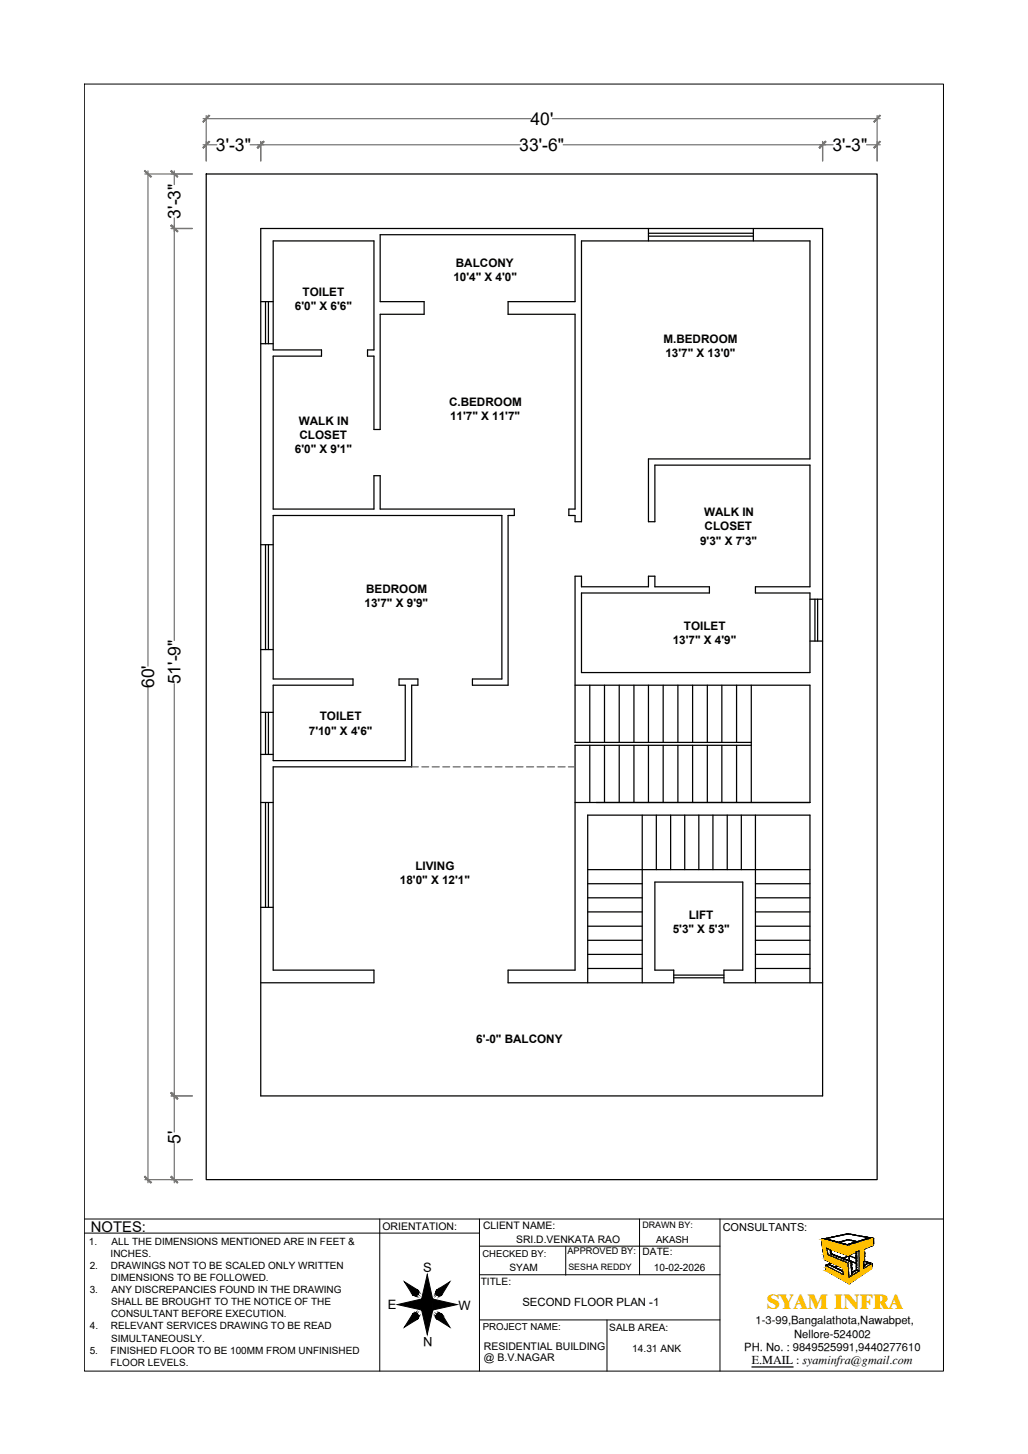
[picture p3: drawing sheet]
<svg xmlns="http://www.w3.org/2000/svg" width="210mm" height="297mm" viewBox="0 0 210 297" stroke-linecap="round" stroke-linejoin="round" font-family="sans-serif">
<defs><g id="words">
<text font-size="4.4" fill="#ffbf00" x="156.5" y="267.4">SYAM INFRA</text>
<g font-size="3.6">
<text x="108.3" y="25.5">40'</text>
<text x="44.1" y="30.8">3'-3&quot;</text>
<text x="106" y="30.8">33'-6&quot;</text>
<text x="170" y="30.8">3'-3&quot;</text>
<text x="36.9" y="44.6" transform="rotate(-90 36.9 44.6)">3'-3&quot;</text>
<text x="31.5" y="140.6" transform="rotate(-90 31.5 140.6)">60'</text>
<text x="36.9" y="139.8" transform="rotate(-90 36.9 139.8)">51'-9&quot;</text>
<text x="36.9" y="233.8" transform="rotate(-90 36.9 233.8)">5'</text>
</g>
<text font-size="3" x="18.6" y="251.7">NOTES:</text>
<g font-size="2.6">
<text x="86.4" y="259.9">S</text>
<text x="79.2" y="267.5">E</text>
<text x="93.6" y="267.7">W</text>
<text x="88.3" y="273.1" transform="rotate(-180 88.3 273.1)">N</text>
</g>
<text font-size="2.5" x="153.5" y="278.7">E.MAIL : syaminfra@gmail.com</text>
<g font-size="2.4">
<text x="92.6" y="57.4">10'4&quot; X 4'0&quot;</text>
<text x="93.1" y="54.6">BALCONY</text>
<text x="60.2" y="63.3">6'0&quot; X 6'6&quot;</text>
<text x="61.8" y="60.4">TOILET</text>
<text x="135.5" y="70">M.BEDROOM</text>
<text x="135.9" y="72.9">13'7&quot; X 13'0&quot;</text>
<text x="91.7" y="83">C.BEDROOM</text>
<text x="61" y="86.8">WALK IN</text>
<text x="61.2" y="89.7">CLOSET</text>
<text x="91.9" y="85.8">11'7&quot; X 11'7&quot;</text>
<text x="60.2" y="92.5">6'0&quot; X 9'1&quot;</text>
<text x="143.7" y="105.5">WALK IN</text>
<text x="142.9" y="111.2">9'3&quot; X 7'3&quot;</text>
<text x="143.9" y="108.4">CLOSET</text>
<text x="74.5" y="124.1">13'7&quot; X 9'9&quot;</text>
<text x="74.7" y="121.2">BEDROOM</text>
<text x="137.4" y="131.5">13'7&quot; X 4'9&quot;</text>
<text x="139.6" y="128.6">TOILET</text>
<text x="65.3" y="147.2">TOILET</text>
<text x="63.1" y="150.1">7'10&quot; X 4'6&quot;</text>
<text x="84.8" y="177.7">LIVING</text>
<text x="81.6" y="180.6">18'0&quot; X 12'1&quot;</text>
<text x="137.4" y="190.6">5'3&quot; X 5'3&quot;</text>
<text x="140.6" y="187.7">LIFT</text>
<text x="97.2" y="213.1">6'-0&quot; BALCONY</text>
</g>
<g font-size="2.3">
<text x="106.7" y="266.8">SECOND FLOOR PLAN -1</text>
<text x="154.3" y="270.5">1-3-99,Bangalathota,Nawabpet,</text>
<text x="162.2" y="273.3">Nellore-524002</text>
<text x="152" y="276">PH. No. : 9849525991,9440277610</text>
</g>
<text font-size="2.2" x="147.6" y="251.6">CONSULTANTS:</text>
<g font-size="2.1">
<text x="78.1" y="251.2">ORIENTATION:</text>
<text x="98.6" y="251">CLIENT NAME:</text>
<text x="105.4" y="253.9">SRI.D.VENKATA RAO</text>
<text x="131.2" y="256.5">DATE:</text>
<text x="98.2" y="262.5">TITLE:</text>
<text x="104" y="259.7">SYAM</text>
<text x="133.5" y="259.6">10-02-2026</text>
<text x="98.8" y="275.8">RESIDENTIAL BUILDING</text>
<text x="124.4" y="271.9">SALB AREA:</text>
<text x="98.8" y="278.1">@ B.V.NAGAR</text>
<text x="129.1" y="276.1">14.31 ANK</text>
</g>
<g font-size="2">
<text x="18.1" y="254.4">1.</text>
<text x="22.6" y="256.8">INCHES.</text>
<text x="22.8" y="254.4">ALL THE DIMENSIONS MENTIONED ARE IN FEET &amp;</text>
<text x="134" y="254">AKASH</text>
<text x="18.3" y="259.3">2.</text>
<text x="22.6" y="259.3">DRAWINGS NOT TO BE SCALED ONLY WRITTEN</text>
<text x="22.6" y="261.8">DIMENSIONS TO BE FOLLOWED.</text>
<text x="18.3" y="264.2">3.</text>
<text x="22.7" y="266.7">SHALL BE BROUGHT TO THE NOTICE OF THE</text>
<text x="22.7" y="269.1">CONSULTANT BEFORE EXECUTION.</text>
<text x="22.8" y="264.2">ANY DISCREPANCIES FOUND IN THE DRAWING</text>
<text x="18.4" y="271.6">4.</text>
<text x="22.6" y="271.6">RELEVANT SERVICES DRAWING TO BE READ</text>
<text x="22.7" y="274.1">SIMULTANEOUSLY.</text>
<text x="98.6" y="271.7">PROJECT NAME:</text>
<text x="18.3" y="276.5">5.</text>
<text x="22.6" y="276.5">FINISHED FLOOR TO BE 100MM FROM UNFINISHED</text>
<text x="22.6" y="279">FLOOR LEVELS.</text>
</g>
<g font-size="1.9">
<text x="98.5" y="256.7">CHECKED BY:</text>
<text x="115.9" y="256.2">APPROVED BY:</text>
</g>
<g font-size="1.8">
<text x="131.2" y="250.9">DRAWN BY:</text>
<text x="116.1" y="259.4">SESHA REDDY</text>
</g>
</g></defs>
<!-- layer: 0 -->
<g fill="none" stroke="#000" stroke-width=".25">
<path d="M42.1 35.5h137v205.5h-137zM53.2 46.7h114.8v177.2h-114.8zM132.4 46.7v2.5M132.4 48.2h21.4M132.4 47.7h21.4M153.8 46.7v2.5M53.2 61.6h2.6M53.2 70.2h2.6M54.2 61.6v8.6M54.8 61.6v8.6M53.2 111.3h2.6M54.2 111.3v21.4"/>
<path d="M54.8 111.3v21.4M53.2 132.7h2.6M117.4 140h48v23.9h-48M120.4 140v11.7M123.4 140v11.7M126.4 140v11.7M129.4 140v11.7M132.4 140v11.7M135.4 140v11.7M138.4 140v11.7M141.4 140v11.7M144.4 140v11.7"/>
<path d="M147.4 140v11.7M150.4 140v11.7M153.4 140v23.9M165.4 122.4h2.6M165.4 131h2.6M166.4 122.4v8.6M166.9 122.4v8.6M53.2 154.1h2.6M53.2 145.5h2.6M54.2 145.5v8.6M54.8 145.5v8.6M120.4 152.3v11.6"/>
<path d="M123.4 152.3v11.6M126.4 152.3v11.6M129.4 152.3v11.6M132.4 152.3v11.6M135.4 152.3v11.6M138.4 152.3v11.6M141.4 152.3v11.6M144.4 152.3v11.6M147.4 152.3v11.6M150.4 152.3v11.6M153.4 151.7h-36v-34h1.3v2.2h13.7v-2.2h1.3v2.2h11.2v1.2h-26.2v16.3h46.7v-16.3h-11.2v-1.2h11.2v-24.9h-31.7v11.6h-1.3v-12.8h33v-44.6h-46.7v57.4h-1.3v-1.3h-1.3v-1.3h1.3v-39.8h-13.7v-2.6h13.7v-13.7h-39.8v13.7h9v2.6h-9v23.5h-1.2v-14.9h-1.4v-1.3h1.4v-22.3h-20.6v22.3h9.8v1.3h-9.8v31.2h20.6v-6.8h1.2v6.8h27.4v1.3h-1.3v34.7h-7.2v-1.3h6v-33.4h-46.7v33.4h16.3v1.3h-16.3v15.4h26.9v-15.4h-1.2v-1.3h3.8v1.3h-1.2v16.7h-28.3v41.5h20.6v2.6h-23.2M153.4 152.3h-36v45.9h-13.7v2.6h33.9v-2.6h-3.9v-18h18v18h-3.9v2.6h20.2"/>
<path d="M53.2 163.9h2.6M54.2 163.9v21.5M54.8 163.9v21.5M120 177.7h45.4M131.1 166.5v34.3M134 166.5v11.2M136.9 166.5v11.2M139.8 166.5v11.2M142.7 166.5v11.2M145.6 166.5v11.2M148.5 166.5v11.2M151.4 166.5v11.2"/>
<path d="M154.2 166.5v34.3M53.2 185.4h2.6M120 180.5h11.1M120 183.4h11.1M120 186.3h11.1M120 189.2h11.1M120 192.1h11.1M120 195h11.1M120 197.9h11.1M137.6 199.2h10.2M137.6 199.8h10.2M154.2 180.5h11.2"/>
<path d="M154.2 183.4h11.2M154.2 186.3h11.2M154.2 189.2h11.2M154.2 192.1h11.2M154.2 195h11.2M154.2 197.9h11.2M120 200.8v-34.3h45.4v34.3M167.8 253.3h.1M167.8 253.4h.1M167.8 253.2v.1M167.8 253.2h.1M167.8 253.5h.1"/>
<path d="M167.8 253.6h.1M167.8 253.6v.1M167.8 253.1h.1M167.8 253.7h.1M167.8 253.8h.1M167.8 253.8v.1M167.8 253.9h.1M167.8 253.7v.1M167.9 253.8v.1M167.9 254h.1M167.9 254.1h.1M167.9 254.2h.1"/>
<path d="M167.9 254.3h.1M167.9 254v.1M167.9 254.5h.1M167.9 254.4h.1M167.9 254.4v.1M168 254.7h.1M168 254.2h.1M168 254.6h.1M168 254.8h.1M168 254.4h.1M168 254.5h.1M168 254.6v.1"/>
<path d="M168 254.9h.1M168 255.1h.1M168 255h.1M168 254.9v.1M168 255.2h.1M168 255.4h.1M168 255.1v.1M168.1 255v.1M168.1 255.1h.1M168.1 255.4v.1M168.1 255.2h.1M168.1 255.2v.1"/>
<path d="M168.1 255.3h.1M168.1 255.5h.1M168.1 255.6v.1M168.1 255.3v.1M168.1 255.7h.1M168.1 255.5v.1M168.1 255.7v.1M168.1 255.6h.1M168.1 255.9h.1M168.1 255.8h.1M168.2 255.7h.1M168.2 255.6h.1"/>
<path d="M168.2 255.7v.1M168.2 255.8h.1M168.2 255.9h.1M168.2 256.1h.1M168.2 256h.1M168.2 255.8v.1M168.2 255.9v.1M168.6 258.6h.1M168.6 258.8h.1M168.6 258.7h.1M168.6 258.9h.1M168.6 259h.1"/>
<path d="M168.6 259.2h.1M168.7 258.7v.1M168.7 259h.1M168.7 259.2h.1M168.7 259.1h.1M168.7 258.8v.1M168.7 259.1v.1M168.7 259.4h.1M168.7 259v.1M168.7 259.3h.1M168.7 259.3v.1M168.7 259.6h.1"/>
<path d="M168.7 259.5h.1M168.7 259.5v.1M168.8 259.5h.1M168.8 255h.1M168.8 255.2h.1M168.8 255v.1M168.8 255.1h.1M168.9 255.1v.1M168.9 254.9h-.1M168.9 255h.1M168.9 255.2v.2M168.9 255.2h.1"/>
<path d="M168.9 255.2v.1M168.9 254.9h.1M168.9 255.6h.1M168.9 255.5h.1M168.9 255.4v.1M168.9 255.7h.1M168.9 255.7v.1M168.9 255.6v.1M168.9 255.9h.1M168.9 255.8h.1M168.9 255.8l.1 .1M169 255.7h.1"/>
<path d="M169 256.1v.1M169 255.9v.1M169 256h.1M169 256.2v.1M169 256.3h.1M169 256.3v.1M169 256.1h.1M169 256v.1M169 254.9l.1 .1M169 256.2h.1M169 256.4h.1M169.1 256.4h.1"/>
<path d="M169.1 256.3v.1M169.1 255h.1M169.1 256.4l.1 .1M169.2 255v.1M169.2 255h.1M169.2 256.4l.1 .1M169.2 255.1h.1M169.2 256.4h.1M169.3 256.5h.1M169.3 255.1h.1M169.4 255.1h.1M169.4 256.5h.1"/>
<path d="M169.4 256.6h.1M169.4 255.2h.1M169.5 255.1h.1M169.5 256.5l.1 .1M169.5 255.4h.1M169.5 255.4v.1M169.6 255.4h.1M169.6 255.1h.1M169.6 255.4v.1M169.6 255.6h.1M169.6 255.5h.1M169.6 255.2h.1"/>
<path d="M169.6 256.6h.1M169.6 255.7h.1M169.6 255.8v.1M169.6 255.6v.1M169.6 255.7v.1M169.6 256.7h.1M169.6 255.8h.1M169.6 255.9v.1M169.7 256.6h.1M169.7 255.9v.1M169.7 255.8v.1M169.7 255.2h.1"/>
<path d="M169.7 256.7h.1M169.7 255.3l.5 .1M169.8 256.6h.1M169.8 256.7h.1M169.9 256.7h.1M170 256.8h.1M170.1 256.8h.1M170.2 255.4h.2M170.3 256.9h.1M170.4 255.4l.1 .1M170.4 257h.1M170.5 255.5h.1"/>
<path d="M170.5 257h.1M170.5 255.6h.1M170.6 257h.1M170.6 255.5h.1M170.6 257.1h.1M170.7 257h.1M170.7 255.6h.1M170.7 257.1h.1M170.8 257.1h.1M170.8 255.6h.1M170.9 257.1h.1M170.9 257.1l.1 .1"/>
<path d="M170.9 255.6l.2 .1M171 257.2h.1M171.1 257.2h.1M171.1 255.7h.1M171.1 257.2l.2 .1M171.1 255.8h.1M171.2 257.3h.1M171.2 255.7h.1M171.2 255.8h.1M171.3 255.7v.1M171.3 257.3h.1M171.4 257.4h.1"/>
<path d="M171.4 257.3h.1M171.4 255.8h.1M171.4 257.3v.1M171.5 257.4h.1M171.5 257.3h.1M171.5 255.8h.1M171.5 255.9h.1M171.6 257.5h.1M171.6 257.4h.1M171.6 255.9h.1M171.6 255.9l.2 .1M171.7 257.4h.1"/>
<path d="M171.7 257.5h.1M171.8 256h.1M171.8 257.5h.1M171.8 255.9l.1 .1M171.9 256h.1M171.9 257.6h.1M171.9 257.5h.1M172 257.6h.1M172 256h.1M172 256h-.1M172 256.1h.2M172.1 257.6h.1"/>
<path d="M172.2 257.6v.1M172.2 257.7h.1M172.2 256.1h.1M172.2 257.6h.1M172.2 256.1l.2 .1M172.3 257.7h.1M172.3 256.1h.1M172.3 257.8h.1M172.4 257.7h.1M172.4 256.1h.1M172.4 256.2h.1M172.4 257.7l.1 .1"/>
<path d="M172.5 257.8h.1M172.5 256.2h.1M172.6 256.2v.1M172.6 257.8h.1M172.7 257.8h.1M172.7 257.9h.1M172.7 256.3h.2M172.8 257.9h.1M172.8 258h.1M172.9 256.3h.1M172.9 254.9h.1M172.9 257.9l.1 .1"/>
<path d="M173 254.8v.1M173 254.9h.1M173 254.8h.1M173 255.3h.1M173 255.5h.1M173 255h.1M173 256.4h.1M173 255.4v.1M173 255.1h.1M173 255.2h.1M173 255.7h.1M173 255.8h.1"/>
<path d="M173 255.9h.1M173 256.1h.1M173 256.2h.1M173 256.3h.1M173 255.6v.1M173 258h.1M173 256h.1M173 256v.1M173.1 258h.1M173.1 256.3h.1M173.1 256h.1M173.1 256.4h.1"/>
<path d="M173.1 255.9h.1M173.1 255.8h.1M173.2 258.1h.1M173.2 258.1v.1M173.2 256.3l-.1 .1M173.2 258.9v.1M173.2 258.4v.2M173.2 258.2v.3M173.2 256.4h.1M173.2 258.6v.1M173.2 259.3v.1M173.2 258.7v.2"/>
<path d="M173.2 258.6h.1M173.2 256.3h.1M173.2 259.1v.1M173.2 259.5v.1M173.2 259.7v.1M173.2 259v.1M173.2 259.6v.1M173.2 259.4v.1M173.3 259.2l-.1 .1M173.3 256.3h-.1M173.3 259.9v.2M173.3 259.8v.1"/>
<path d="M173.3 256.3h.1M173.4 256.3h-.1M173.4 256.3h.1M173.5 256.2l-.1 .1M173.5 256.2h.1M173.6 256.2h-.1M173.8 256.1h-.1M173.8 256.1l-.1 .1M173.8 256.1h.1M173.9 256.1h-.1M173.9 256.1h.1M174 256h-.1"/>
<path d="M174 256h.1M174.1 256h.1M174.2 256h.1M174.4 255.8h.1M174.5 255.9h-.3M174.5 255.8h-.1M174.5 255.8h.1M174.6 255.8h-.1M174.6 255.8h.1M174.6 255.7h.1M174.7 255.8h-.1M174.7 255.8h.1"/>
<path d="M174.8 255.7l-.1 .1M174.8 255.9v.1M174.8 256.1h.1M174.8 256v.1M174.8 256.7h.1M174.8 256.4h.1M174.8 256.5v.1M174.8 256h.1M174.8 255.9h.1M174.8 255.7h.1M174.8 256.4v.1M174.8 256.6v.1"/>
<path d="M174.9 255.7h.1M174.9 256.4v.1M174.9 256.7h.1M174.9 256.6v.1M175 255.6h-.1M175 255.6h.1M175.1 259.9l-.3 .1M175.1 255.6h-.1M175.1 259.9l-.1 .1M175.1 255.6h.1M175.1 259.9h.1M175.1 255.5v.1"/>
<path d="M175.2 255.6h.1M175.2 259.9h-.1M175.2 259.8h.1M175.3 259.8h-.1M175.3 259.8h.1M175.3 259.7h.1M175.4 259.7l-.1 .1M175.4 255.5l-.2 .1M175.4 259.8h-.1M175.4 259.7h.1M175.4 259.7v.1M175.4 255.5h.1"/>
<path d="M175.4 256.1l.1 3.5M175.4 255.5v.3M175.5 255.8v.3M175.5 259.7h-.1M175.5 259.6v.1M175.5 259.6h.1M176.3 256.6h.1M176.3 259.1h.1M176.3 257.3h.1M176.4 259.1h.1M176.4 257.2v.1M176.4 256h.1"/>
<path d="M176.4 257.3h.1M176.4 256.6h.1M176.4 256.2h.1M176.4 256.1h.1M176.4 256.7h.1M176.4 257h.1M176.4 257.2h.1M176.4 255.8v.1M176.4 256.5h.1M176.4 256.1v.1M176.4 255.9v.1M176.4 256.8v-.1v.2"/>
<path d="M176.4 256.3v.2M176.4 256.3h.1M176.4 256.5v.1M176.4 255.3v.1M176.4 255.4v.1M176.4 256.8v.1M176.4 255.9h.1M176.4 256.9h.1M176.4 255.5h.1M176.4 255.8h.1M176.4 255.4h.1M176.5 255.3h.1"/>
<path d="M153.5 279.3h8.5M173.3 261h.1M173.3 260.3h.1M173.3 260.4v.1M173.3 260.4h.1M173.3 260.1v.1M173.3 260.5v.1M173.3 260.5h.1M173.3 260.6v.1M173.3 260.9h.1M173.3 261.1h.1M173.3 261.4h.1"/>
<path d="M173.3 261.3h.1M173.3 261.6h.1M173.3 260.7h.1M173.3 260.8h.1M173.3 260.7v.1M173.3 261.5h.1M173.3 260.3v.1M173.3 260.8v.1M173.3 261.7h.1M173.3 261.9h.1M173.3 262h.1M173.4 261.5h.1"/>
<path d="M173.4 261.9h.1M173.4 262h.1M173.4 262.1h.1M173.4 261.4v.1M173.4 260.9h.1M173.5 260.9h-.1M173.6 260.8l-.1 .1M173.6 260.9h-.1M173.6 260.8h.1M173.7 260.8h-.1M173.7 260.7h.1M173.7 260.8h.1"/>
<path d="M173.8 260.7h.1M173.9 260.7h-.1M173.9 260.6h-.1M173.9 260.6h.1M173.9 260.6v.1M174 260.6h.1M174 260.5v.1M174.1 260.6h-.1M174.1 260.5l-.1 .1M174.1 260.5h.1M174.2 260.5h.1M174.3 260.4h-.1"/>
<path d="M174.3 260.4h.1M174.4 260.3h-.1M174.4 260.3h.1M174.5 260.3h.1M174.5 260.2v.1M174.6 260.2h-.1M174.6 260.3h.1M174.6 260.2h.1M174.7 260.2h-.1M174.8 260.1h-.1M174.8 260.1h.1M174.8 260v.1"/>
</g>
<g fill="none" stroke="#767676" stroke-width=".25">
<path d="M29.6 35.5h9.7M30.2 34.9v101.2M35.6 34.9v2.8M41.5 29.6h2.8M41.5 24.2h66.9M42.1 23.6v9.3M51.1 29.6h55.1M53.2 28.9v4M112.8 24.2h66.9M115 29.6h55.1M168 28.9v4M176.9 29.6h2.8"/>
<path d="M179.1 23.6v9.3M35 46.7h4.3M35.6 44.5v86.3M35.6 139.7v91.6M30.2 140.4v101.2M35 223.9h4.3M35.6 233.6v8M29.6 241h9.7"/>
</g>
<g fill="#767676" stroke="#767676" stroke-width=".2">
<path d="M42.7 28.9l-1.2 1.4 1.3-1.3zM42.7 28.9l-1.2 1.4-.1-.2z"/>
<path d="M52.5 30.1l.1 .2 1.2-1.4zM53.8 28.9l.1 .1-1.3 1.3z"/>
<path d="M53.8 28.9l-1.2 1.4 1.3-1.3zM53.8 28.9l-1.2 1.4-.1-.2z"/>
<path d="M167.2 30.1l.2 .2 1.1-1.4zM168.5 28.9l.1 .1-1.2 1.3z"/>
<path d="M168.5 28.9l-1.1 1.4 1.2-1.3zM168.5 28.9l-1.1 1.4-.2-.2z"/>
<path d="M178.4 30.1l.1 .2 1.1-1.4zM179.6 28.9l.2 .1-1.3 1.3z"/>
<path d="M42.7 23.5l-1.2 1.5 1.3-1.3zM42.7 23.5l-1.2 1.5-.1-.2z"/>
<path d="M179.6 23.5l-1.2 1.3 .1 .2zM179.6 23.5l.2 .2-1.3 1.3z"/>
<path d="M34.9 35l1.3 1.2 .1-.1zM34.9 35l.1-.2 1.3 1.3z"/>
<path d="M34.9 46.1l1.4 1.1-1.3-1.2zM34.9 46.1l1.4 1.1-.1 .2z"/>
<path d="M34.9 46.1l1.3 1.3 .1-.2zM34.9 46.1l.1-.1 1.3 1.2z"/>
<path d="M34.9 223.3l1.4 1.1-1.3-1.2zM34.9 223.3l1.4 1.1-.1 .2z"/>
<path d="M34.9 223.3l1.3 1.3 .1-.2zM34.9 223.3l.1-.1 1.3 1.2z"/>
<path d="M35 240.3l-.1 .1 1.4 1.2zM34.9 240.4l1.4 1.2-.1 .1z"/>
<path d="M29.5 35l1.3 1.2 .1-.1zM29.5 35l.1-.2 1.3 1.3z"/>
<path d="M29.6 240.3l-.1 .1 1.4 1.2zM29.5 240.4l1.4 1.2-.1 .1z"/>
</g>
<!-- layer: Electrical -->
<path d="M17.2 251.9h80.7M17.2 249h175.4M77.5 249v31.1M97.9 249v31.1M115.5 254.7v5.8M130.6 254.6v5.8M147 249v31.1M97.9 260.4h49.1M97.9 269.6h49.1" fill="none" stroke="#000" stroke-width=".2"/>
<!-- layer: 0 -->
<g fill="none" stroke="#000" stroke-width=".2">
<path d="M17.2 17.2h175.4v262.9h-175.4zM97.9 254.6h49.1M130.6 249v5.6M167.8 253.3v.3M167.8 253.3h.1M167.8 253.2h.1M167.8 253.3v.1M167.8 253.6v.1M167.9 253.2v.1M167.9 253.7v.1M167.9 253.8h.1M167.9 253.2h.1"/>
<path d="M167.9 253.3h.1M167.9 253.9h.1M167.9 253.9v.1M167.9 253.7h.1M167.9 253.1h.1M167.9 254l.1 .4M167.9 254h.1M168 253.2h-.1M168 253.1h-.1M168 254.6v.1M168 253.3h.1M168 254.5h.1"/>
<path d="M168 253.2l-.1 .1M168 254.3v.1M168 253.1h.1M168 254.8v.1M168 253.2h.1M168 254.8h.1M168 254.7v.1M168 254.9h.1M168.1 255h.1M168.1 254.9h.1M168.1 253.2h-.1M168.1 253.1h.1"/>
<path d="M168.1 253.3h.1M168.1 255.1v.2M168.1 255v.1M168.1 255.4v.1M168.1 255.1h.1M168.1 255.3v.1M168.1 255.5v.1M168.1 255.4h.1M168.1 255.6h.1M168.2 255.7h.1M168.2 255.5h.1M168.2 255.4v.1"/>
<path d="M168.2 255.6h.1M168.2 253.1h.1M168.2 256.2h.1M168.2 256.1h.1M168.2 255.5v.1M168.2 255.8v.2M168.2 253.1h-.1M168.2 255.6v.2M168.2 253.4h.1M168.2 253.3h.1M168.2 256.4h.1M168.2 256.3h.1"/>
<path d="M168.2 256.2l.1 .1M168.2 256.1v.1M168.2 256l.1 .1M168.3 253.1h-.1M168.3 256.3h.1M168.3 256.3v.1M168.3 256.2h.1M168.3 256.5v.1M168.3 256.4h.1M168.3 256.7h.1M168.3 256.5h.1M168.3 256.4v.1"/>
<path d="M168.3 256.1v.1M168.3 253.1h.1M168.3 253v.1M168.3 253.4h.1M168.3 256.8h.1M168.3 256.6h.1M168.3 256.9h.1M168.3 256.7v.1M168.3 256.9l.1 .2M168.3 256.9v.1M168.3 257h.1M168.3 257.1l.1 .1"/>
<path d="M168.3 257.1h.1M168.4 257h.1M168.4 253.1h-.1M168.4 256.8h.1M168.4 256.6v.1M168.4 256.7h.1M168.4 256.7v.1M168.4 256.9h.1M168.4 253.4h.1M168.4 256.9v.1M168.4 257.2h.1M168.4 257.1h.1"/>
<path d="M168.4 257.3h.1M168.4 253.1h.1M168.4 256.8v.1M168.4 257.1v.1M168.4 257.4h.1M168.5 253.4h.1M168.5 257.3h.1M168.5 253.1h.1M168.5 257.4h.1M168.5 253.5h.1M168.6 253.1h.1M168.6 257.4h.1"/>
<path d="M168.6 258.6h.1M168.6 258.6l.6-.3 2.9 1.4 .1 .7zM168.6 253h-.1M168.6 253.5h.1M168.6 257.3h.1M168.6 258.5h.1M168.6 253h.1M168.6 253.1v.1M168.6 258.6v.1M168.6 258.7h.1M168.7 258.7h.1M168.7 258.5h-.1"/>
<path d="M168.7 257.4h.1M168.7 258.6h.1M168.7 258.5h.1M168.7 258.7v.1M168.7 258.8h.1M168.7 253.1h.1M168.7 259h.1M168.7 253.2h.1M168.7 258.9h.1M168.7 257.5l.4 .1M168.7 258.4h.1M168.7 257.4l.1 .1"/>
<path d="M168.7 258.8v.1M168.7 259v.2M168.8 253.1h.1M168.7 253h.1M168.7 258.9v.1M168.7 253h-.1M168.7 259.3h.1M168.7 253.5h.1M168.7 259.2l.1 .1M168.8 253h-.1M168.8 258.4h-.1M168.8 257.5h.1"/>
<path d="M168.8 259.6v.1M168.8 259.4v.1M168.8 258.6v.1M168.8 253.2h.1M168.8 259.5v.1M168.8 253.5h.1M168.8 253h.1M168.8 259.7l.5 .2M168.8 255l.7 .3 .2 .9 4.1 1.6 .1 2.3 .9-.6 .6 .2-2.1 1.2-.2-2.9-4.1-1.6zM168.8 253.1v.1M168.8 258.5h.1M168.8 258.7h.1"/>
<path d="M168.8 252.9h.1M168.8 258.4h.1M168.8 258.4v.1M168.9 258.4h.1M168.9 258.3h.1M168.9 258.5h.1M168.9 253.2h.1M168.9 258.4h-.1M168.9 257.6h.1M168.9 257.5h.1M168.9 258.7h.1M168.9 253.5h.1"/>
<path d="M168.9 253.6h.1M168.9 252.9v.1M168.9 257.5l.1 .1M168.9 257.6l.2 .1M169 253.2h-.1M169 253.2h.1M169 258.3h-.1M169 258.4h-.1M169 258.7h.1M169 257.5h.1M169 258.7v.1M169 258.4h.1"/>
<path d="M169 258.3h.1M169 258.8h.1M169 258.3v.1M169 253.6h.2M169 257.5v.1M169 257.6h.1M169 252.9l-.2 .1M169.1 258.3h-.1M169.1 253.2h.1M169.1 253.3h.1M169.1 253h-.2M169.1 258.3h.1"/>
<path d="M169.1 257.6h.1M169.1 258.7l.1 .1M169.1 252.9h.2M169.1 257.7h.1M169.1 252.9h.1M169.1 253.2l.1 .1M169.1 253.6h.1M169.1 257.6l.3 .1M169.1 258.9l.5 .1M169.2 253.3h.1M169.2 258.3h-.1M169.2 258.3h.1"/>
<path d="M169.2 257.6v.1M169.2 253.6h.1M169.2 260h.1M169.2 252.9h-.1M169.3 253.3h.1M169.3 258.3v.1M169.3 258.3h.1M169.3 258.2h-.1M169.3 259.9h.1M169.3 253.7h.1M169.3 257.7h.1M169.3 253.2h-.1"/>
<path d="M169.3 258.3l.1 .1M169.3 260h.1M169.3 258.2v.1M169.3 258.4h.1M169.3 257.7l.1 .1M169.4 257.8h.1M169.4 252.8l-.2 .1M169.4 258.2h-.1M169.4 253.3h.1M169.4 257.7h.1M169.4 252.8h-.1M169.4 255.1h.1"/>
<path d="M169.4 255.2h.1M169.4 253.4h.1M169.4 258.4l.2 .1M169.4 253.7h.1M169.4 258.4h.1M169.4 260h.1M169.4 258.2h.1M169.4 252.9h-.1M169.4 252.8h.1M169.5 257.8h.1M169.5 255.2h.1M169.5 252.8l-.1 .1"/>
<path d="M169.5 253.4h.1M169.5 253.3h.1M169.5 252.8h.1M169.5 257.9h.1M169.5 255.3h.1M169.5 257.8v.1M169.5 253.3v.1M169.5 258.4l.1 .1M169.5 253.7l.2 .1M169.6 257.9h.1M169.6 257.8h.1M169.6 255.2h.1"/>
<path d="M169.6 252.9h-.1M169.6 253.4h.1M169.6 259l.1 .1M169.6 255.3h.1M169.6 259h.1M169.6 255.2l.1 .1M169.6 258.1l-.2 .1M169.6 256.1h.1M169.6 258.5h.1M169.6 259.1h.2M169.6 258.4l.1 .1M169.7 257.9h.1"/>
<path d="M169.7 253.4h.1M169.7 255.2h.1M169.7 258.5l.1 .1M169.7 256.1h.1M169.7 257.9v.1M169.7 258.5h.1M169.7 256.1v.1M169.7 256.2h.1M169.7 252.8h-.1M169.7 255.3h.1M169.7 253.8h.1M169.7 252.8h.1"/>
<path d="M169.7 258.1h.1M169.7 258l-.6 .3M169.7 259.2h.1M169.7 258h.1M169.7 257.9l.2 .1M169.8 256.2h.1M169.8 258.5v.1M169.8 252.8h-.1M169.8 253.4h.1M169.8 253.5h.1M169.8 252.7h-.1M169.8 258h-.1"/>
<path d="M169.8 255.2h.1M169.8 255.3h.1M169.8 252.8h.1M169.8 258h.1M169.8 259.2h.1M169.8 253.8h.1M169.8 259.1h.1M169.8 258.6h.1M169.8 253.4v.1M169.9 258h.1M169.8 252.7h.1M169.9 255.3h.1"/>
<path d="M169.9 252.7h.1M169.9 258.6h.1M169.9 257.9h.1M169.9 255.4h.1M169.9 256.3h.1M169.9 259.2l.1 .1M169.9 253.8h.1M169.9 253.5h.1M169.9 256.2h.1M169.9 253.8v.1M169.9 258.7h.1M169.9 253.4h.1"/>
<path d="M170 252.8h-.4M170 258.7h.1M170 256.3h.1M170 255.3v.1M170 252.7h-.1M170 258h.1M170 253.9h.1M170 253.5h.1M170 252.7h.1M170 259.3h.1M170 255.3h.1M170 255.4h.1"/>
<path d="M170 253.8h.1M170 258l.1 .1M170 258.6h.1M170 258v.1M170 253.9h.2M170 259.2h.1M170.1 253.5h.1M170.1 258.1h.1M170.1 258.7h.1M170.1 255.3h.1M170.1 258h.1M170.1 256.3h.1"/>
<path d="M170.1 259.3h.1M170.1 252.7h-.1M170.1 258.1l.2 .1M170.1 258.7l.3 .2M170.1 258.8h.1M170.1 255.4h.1M170.1 259.4h.1M170.1 258.7v.1M170.1 252.7h.1M170.1 258.2h.1M170.1 258.8l.5 .2M170.2 255.4h.1"/>
<path d="M170.2 253.5h.1M170.2 256.3h.1M170.2 252.7h-.1M170.2 253.9h.1M170.2 258.1h.1M170.2 255.5h.1M170.2 256.3v.1M170.2 253.6h.1M170.2 259.4h.1M170.2 256.4h.1M170.2 258.1v.1M170.2 258.1l.1 .1"/>
<path d="M170.2 259.4l.3 .1M170.3 255.4h.1M170.3 252.7l-.2 .1M170.3 258.1v.1M170.3 256.4h.1M170.3 253.6h.1M170.3 253.5h.1M170.3 255.5h.1M170.3 253.9h.1M170.3 255.4v.1M170.3 258.1h.1M170.3 258.2h.1"/>
<path d="M170.3 256.3l.1 .1M170.4 258.1v.1M170.4 258.2h.1M170.4 255.5h.1M170.4 253.6h.1M170.4 258.2l.3 .1M170.4 256.4h.1M170.4 254h.1M170.4 256.5h.1M170.4 258.3h.1M170.4 255.5h.2M170.4 259.5l.4 .2"/>
<path d="M170.4 252.6h.1M170.4 258.2l.2 .1M170.5 258.3h.1M170.5 253.6h.1M170.5 258.9h-.1M170.5 254h.1M170.5 255.5h.1M170.5 258.8h.1M170.5 252.6l-.3 .1M170.5 258.9h.1M170.5 256.5h.1M170.5 255.6h.1"/>
<path d="M170.6 254h.1M170.6 258.8h-.1M170.6 255.6h.1M170.6 258.9v.1M170.6 258.3h.1M170.6 253.6h.1M170.6 253.7h.1M170.6 254v.1M170.6 258.4h.1M170.6 256.5h.1M170.6 254l.2 .1M170.6 252.6h.1"/>
<path d="M170.6 258.8v.1M170.6 259h.1M170.6 255.5l.1 .1M170.7 253.7h.1M170.7 258.3h.1M170.7 255.6h.1M170.7 258.3v.1M170.7 256.5h.1M170.7 252.6h-.2M170.7 259h.1M170.7 259.1h.1M170.7 258.8h.1"/>
<path d="M170.7 258.8h-.1M170.7 252.6h.1M170.7 258.4h.1M170.7 252.5h.1M170.7 256.5v.1M170.7 258.3l.1 .1M170.7 259l.4 .3M170.7 256.6h.1M170.8 253.7h.1M170.8 255.6h.1M170.8 258.4v.1M170.8 253.6v.1"/>
<path d="M170.8 252.5h.1M170.8 252.6h.1M170.8 259.6l.1 .1M170.8 256.5v.1M170.8 258.4h.1M170.8 258.8h.1M170.8 256.6h.1M170.8 258.4l.3 .2M170.8 252.6h-.2M170.8 259.1l.1 .1M170.8 255.6l.1 .1M170.8 254.1h.1"/>
<path d="M170.8 256.7h.1M170.8 258.7h.1M170.8 258.5h.1M170.9 253.7h.1M170.9 255.7h.1M170.9 258.5h.1M170.9 258.4v.1M170.9 252.5h-.1M170.9 256.6h.1M170.9 255.6h.1M170.9 255.6v.1M170.9 252.6h-.1"/>
<path d="M170.9 254.1h.1M170.9 252.6h.1M170.9 252.5v.1M170.9 252.5h.1M170.9 258.7l-.1 .1M170.9 258.7h-.1M171 255.7h.1M170.9 259.2h.1M170.9 256.6l.1 .1M170.9 256.7h.1M170.9 259.8h.1M171 254.1h.1"/>
<path d="M171 258.7h-.1M171 253.7h.1M171 253.8h.1M171 258.5h.1M171 258.6h.1M171 255.8h.1M171 256.7h.1M171 252.5h-.1M171 258.6h-.1M171 259.8h.1M171 252.5h.1M171 256.6h.1"/>
<path d="M171 254.2h.1M171 258.7h.1M171 259.2h.1M171.1 252.5l-.1 .1M171.1 258.5h.1M171.1 259.8h.1M171.1 258.6h.1M171.1 255.8h.1M171.1 254.1h.1M171.1 255.7h.1M171.1 258.6l-.1 .1M171.1 253.8h.1"/>
<path d="M171.1 259.3h.1M171.1 256.7h.1M171.1 253.7h.1M171.1 259.9h.1M171.1 259.2h.1M171.1 252.5h-.1M171.1 254.2h.1M171.1 255.7v.1M171.1 259.2v.1M171.1 252.5h.1M171.1 258.5l.1 .1M171.2 256.7h.1"/>
<path d="M171.2 258.5v.1M171.2 254.2h.1M171.2 259.3h.1M171.2 258.6h-.1M171.2 258.6h.1M171.2 259.9h.1M171.2 256.8h.1M171.2 255.8h.1M171.2 253.9h.1M171.2 252.5h.1M171.2 253.8h.1M171.2 252.5h-.1"/>
<path d="M171.2 259.3l.4 .2M171.2 252.4h.1M171.3 258.7h.1M171.3 255.8h.1M171.3 258.6h.1M171.3 259.3h.1M171.3 253.8h.1M171.3 256.7h.1M171.3 256.8h.1M171.3 254.2h.1M171.3 259.9l.1 .1M171.3 258.6v.1"/>
<path d="M171.3 253.7h.1M171.3 256.9h.1M171.3 255.9h.1M171.3 254.2v.1M171.3 253.9h.1M171.4 259.4h.1M171.4 256.8h.1M171.4 258.6h.1M171.4 253.8v.1M171.4 252.4h-.1M171.4 255.8h.1M171.4 258.7h.1"/>
<path d="M171.4 252.4l-.1 .1M171.4 254.2h.1M171.4 254.3h.1M171.4 258.6v.1M171.4 252.5h.1M171.4 253.9h.1M171.4 253.7l-.1 .1M171.4 260l.3 .1M171.4 252.4h.1M171.4 258.8h.1M171.4 253.7h.1M171.4 253.8h-.1"/>
<path d="M171.4 253.8h.1M171.4 256.9h.1M171.4 254.2v.1M171.4 255.9h.1M171.4 258.7l.1 .1M171.4 255.8l.1 .1M171.5 256.9h.1M171.5 252.4h-.1M171.5 256.8h.1M171.5 253.9h.1M171.5 258.7h.1M171.5 252.4h.1"/>
<path d="M171.5 256.9h.2M171.5 259.4h.1M171.5 253.7l-.1 .1M171.5 253.7h-.1M171.5 255.9h.1M171.5 252.4v.1M171.5 258.8h.1M171.5 258.7l.1 .1M171.5 254.3h.1M171.6 256.9h.1M171.6 258.8h.1M171.6 255.8l.1 .1"/>
<path d="M171.6 259.4h.1M171.6 255.9h.1M171.6 252.4h-.1M171.6 259.5h.1M171.6 253.9h.1M171.6 254.3h.1M171.6 253.6v.1M171.6 252.4h.1M171.6 253.7h-.1M171.6 252.3h.1M171.6 254.4h.1M171.6 258.8v.1"/>
<path d="M171.7 253.9h.1M171.7 255.9h.1M171.7 259.5h.1M171.7 255.9v.1M171.7 256h.1M171.7 254.3h.1M171.7 252.3v.1M171.7 252.4h.2M171.7 258.9h.1M171.7 258.8h.1M171.7 253.9v.1M171.7 256.9h.1"/>
<path d="M171.7 252.3h-.1M171.7 258.8v.1M171.7 257h.1M171.7 252.3h.1M171.7 252.4h.1M171.7 254.4h.1M171.7 254h.1M171.7 259.6h.1M171.8 253.9h.1M171.8 259.5h.1M171.8 258.8v.1M171.8 256h.1"/>
<path d="M171.8 252.3h-.1M171.8 254h.1M171.8 259.6h.1M171.8 254.3v.1M171.8 258.9h.1M171.8 254.4h.1M171.8 256.9h.1M171.8 256l.2 .1M171.8 257h.1M171.8 252.3h.1M171.9 259.6h.1M171.9 254h.1"/>
<path d="M171.9 258.9h.1M171.9 259.6l.1 .1M171.9 254.4h.1M171.9 257h.1M171.9 259.6l.2 .1M171.9 256h.1M171.9 257.1h.1M171.9 252.3h-.1M172 254h.1M172 253.6l-.5 .1M172 256h.1M172 259h.1"/>
<path d="M172 258.9h.1M172 256.1h.1M172 254.4h.1M172 258.9v.1M172 257h.1M172 256v.1M172 254.1h.1M172 253.6l-.4 .1M172 257l.1 .1M172 252.3h-.1M172 259.7h.1M172.1 254h.1"/>
<path d="M172.1 256.1h.1M172.1 259h.1M172.1 259.7h.1M172.1 259.1h.1M172.1 259.2h.1M172.1 259.3h.1M172.1 257h.1M172.1 259v.1M172.1 254.4h-.1M172.1 259.7v.1M172.1 253.5l-.1 .1M172.1 252.3h.1"/>
<path d="M172.1 254.1h.1M172.1 257.1h.1M172.1 252.3h-.1M172.1 259.4h.1M172.1 259.5h.1M172.1 257.2h.1M172.1 259.4v.1M172.1 253.5l.1 .1M172.1 253.5h.1M172.1 259.8h.1M172.1 259.2l.1 .2M172.1 253.6h.1"/>
<path d="M172.1 259l.1 .1M172.1 253.5v.1M172.1 259.6h.1M172.2 257l-.1 .1M172.2 259.4v.1M172.2 259.4h.1M172.2 259.6h.1M172.2 259.1v.1M172.2 259.2h.1M172.2 257.1h.1M172.2 259.7h.1M172.2 259.8h.1"/>
<path d="M172.2 259.9h.1M172.2 259.3h.1M172.2 259.5h.1M172.2 260h.1M172.2 257.2h.1M172.2 252.3h.1M172.2 254.4h.1M172.2 256.1h.1M172.2 254h.1M172.2 254.5h.1M172.2 259.8v.1M172.2 252.2h-.1"/>
<path d="M172.2 257h.1M172.2 254.1h.1M172.2 259.9v.1M172.2 259.7v.1M172.2 259.4v.3M172.2 256.1l.1 .1M172.3 254.5h.1M172.3 257h-.1M172.3 257.1v.1M172.3 257.1h.1M172.3 254.1h.1M172.3 256.1h.1"/>
<path d="M172.3 257l-.1 .1M172.3 252.2h-.1M172.3 256.9l-.1 .1M172.3 256.1v.1M172.3 257.2h.1M172.3 256.9h.1M172.3 252.2h.1M172.3 257h.1M172.3 256.2h.1M172.3 253.5v.1M172.4 257.2h.1M172.4 257h-.1"/>
<path d="M172.4 256.9h-.1M172.4 254.5h.1M172.4 253.5h-.1M172.4 254.1h.1M172.4 256.2h.1M172.4 253.5h.1M172.4 254.5v.1M172.4 256.9v.1M172.4 257.1h.1M172.4 252.2h.1M172.4 254.1l.1 .1M172.4 256.3h.1"/>
<path d="M172.4 254.2h.1M172.4 254.6h.1M172.5 254.2h.1M172.5 256.2h.1M172.5 257.3h.1M172.5 254.1h.1M172.5 256.9h-.1M172.5 254.6h.1M172.5 253.5h-.2M172.5 257.2v.1M172.5 253.5h.1M172.5 254.6h.2"/>
<path d="M172.5 253.4h.1M172.5 254.5h.1M172.5 254.1v.1M172.5 252.1l-.1 .1M172.5 256.9l-.1 .1M172.5 256.2l.1 .1M172.6 254.2h.1M172.6 256.9h-.1M172.6 257.3h.1M172.6 256.9h-.2M172.6 254.1h.1M172.6 256.9h.1"/>
<path d="M172.6 256.3h.1M172.7 256.3h.1M172.7 254.1v.1M172.7 254.2h.1M172.7 253.4l-.1 .1M172.7 257.3h.1M172.7 252.1l-.2 .1M172.7 252.1v.1M172.7 256.3v.1M172.7 254.6h.1M172.7 257.3l.1 .1M172.7 252.1h.1"/>
<path d="M172.7 252.2h-.4M172.8 257.4h.1M172.8 257.3v.1M172.8 254.2h.1M172.8 253.4h-.3M172.8 254.6h.1M172.8 256.3h.1M172.8 254.3h.1M172.8 256.4h.1M172.8 252.1h.1M172.8 257.3h.1M172.8 253.3v.1"/>
<path d="M172.8 253.3h.1M172.8 254.2v.1M172.8 254.2l.2 .1M172.8 254.7h.1M172.9 253.3h.1M172.9 254.2v.1M172.9 252.1h-.1M172.9 254.7h.1M172.9 257.4h.1M172.9 254.2h.1M172.9 257.5h.1M172.9 252.1l-.1 .1"/>
<path d="M172.9 256.8h-.3M172.9 256.4h.1M172.9 254.3h.1M172.9 252.1v.1M172.9 256.7l-.3 .1M173 254.7h.1M173 256.7l-.1 .1M173 257.4h.1M173 254.3h.1M173 254.7v1.7M173 256.4h.1M173 252.1h-.1"/>
<path d="M173 257.4v.1M173 256.7h.1M173 257.5h.1M173 252.1h.1M173.1 252l-.1 .1M173.1 254.7h.1M173.1 257.5h.1M173.1 254.2v.1M173.1 254.2h.1M173.1 256.7h.1M173.1 256.4h.1M173.1 252.1h.1"/>
<path d="M173.1 257.4h.1M173.1 254.3h.1M173.1 256.7h-.1M173.1 254.6h.1M173.1 254.6v.1M173.2 257.5h.1M173.2 256.4h-.1M173.2 252.1h.1M173.2 253.3h-.4M173.2 256.6h-.1M173.2 256.4h.1M173.2 252h-.1"/>
<path d="M173.2 254.2h.1M173.2 254.3h.1M173.2 252l.2 .1M173.2 252.1h.2M173.2 257.5l.1 .1M173.2 254.6h.1M173.2 256.6h.1M173.2 253.3h.1M173.3 256.6h-.1M173.3 253.3h.5M173.3 253.3h.1M173.3 253.2l-.2 .1"/>
<path d="M173.3 256.4h-.1M173.3 256.6h.1M173.3 257.5h.1M173.3 254.2h.1M173.3 254.2h-.1M173.3 256.6l-.2 .1M173.3 256.3h.1M173.3 254.6h.1M173.3 256.7v.3M173.3 257v.1M173.3 257.5l.1 .1M173.4 254.2h-.1"/>
<path d="M173.4 253.3h.1M173.4 256.3h-.1M173.4 252.1h.1M173.4 254.6h-.1M173.4 257.6h.1M173.4 257.1v.1M173.4 256.6h.1M173.4 257.2v.1M173.4 257.1h.1M173.4 256.6v.1M173.4 256.7v.3M173.4 256.5h-.1"/>
<path d="M173.4 256.3h.1M173.4 257v.1M173.4 254.2h.1M173.4 256.5v.1M173.4 256.3v.1M173.4 254.6h.1M173.4 253.3l.1 .1M173.4 257.2v.3M173.4 254.1v.1M173.4 257h.1M173.4 257.5h.1M173.4 256.3l-.2 .1"/>
<path d="M173.4 257.7h.1M173.4 257.4v.1M173.4 257.2v.2M173.4 254.1h.1M173.4 256.5h.1M173.5 257.6h.1M173.5 254.1h-.1M173.5 252.1h.1M173.5 253.4h.3M173.5 254.2h.1M173.5 252.2h.2M173.5 257.5h.1"/>
<path d="M173.5 256.6h.1M173.5 257.5v.1M173.5 256.3h.1M173.5 257.5l.1 .1M173.5 254.2h-.1M173.5 254.1h.1M173.5 254.5l-.1 .1M173.5 257.7h.1M173.5 256.3h-.1M173.5 256.2h.1M173.5 256.6h.2M173.5 252.1h.2"/>
<path d="M173.6 254.1h-.1M173.6 256.3h.1M173.6 257.6h.1M173.6 257.7h.1M173.6 256.6h.1M173.6 256.3h-.1M173.6 256.7h.1M173.6 256.2h.1M173.6 256.2v.1M173.6 254.1h.1M173.6 257.6v.1M173.6 256.6l.1 .1"/>
<path d="M173.7 256.2h-.1M173.7 254.1h-.1M173.7 254l-.1 .1M173.7 257.7h-.1M173.7 256.3h-.1M173.7 252.1h.1M173.7 257.7h.1M173.7 257.6h.1M173.7 254.5l-.2 .1M173.7 256.2h.1M173.7 256.6h.1M173.7 252.2h.1"/>
<path d="M173.7 254.1h.1M173.7 256.7h.1M173.7 257.6l.1 .1M173.7 257.8h.1M173.7 252.2h.3M173.8 254.1h-.1M173.8 257.8h.1M173.8 256.1l-.1 .1M173.8 256.7h.1M173.8 253.4h.1M173.8 258h.1M173.8 258.1v.1"/>
<path d="M173.8 257.7h.1M173.8 252.2h.1M173.8 257.7v.1M173.8 257.6l.2 .2M173.8 256.2h-.1M173.8 254h.1M173.8 252.1h.1M173.8 257.8v.1M173.8 258.5h.1M173.8 258.7h.1M173.8 257.9h.1M173.8 258.1h.1"/>
<path d="M173.8 254.1h.1M173.8 256.2h.1M173.8 256.1h.1M173.8 257.7l.2 .1M173.8 258.2h.1M173.8 258.4h.1M173.8 258.3h.1M173.8 258.9h.1M173.8 259h.1M173.8 259.2h.1M173.8 258.5v.1M173.8 258v.1"/>
<path d="M173.8 258.3v.1M173.8 257.9v.1M173.8 256.1v.1M173.8 258.6v.2M173.8 253.4h.2M173.8 259.1v.1M173.8 256.7l.7 .3M173.8 258.8h.1M173.8 259.3h.1M173.8 259.4v.3M173.8 259.7h.1M173.8 259.9h.1"/>
<path d="M173.8 259.8h.1M173.8 258.9v.1M173.8 252.2h.2M173.9 259.9h.1M173.9 259.8h.1M173.9 259.3h-.1M173.9 259.3h.1M173.9 258.9h-.1M173.9 260h.1M173.9 256.7h.1M173.9 259.7h.1M173.9 254h-.1"/>
<path d="M173.9 253.3v.1M173.9 256.1h-.1M173.9 254.4l-.2 .1M173.9 259.4v.1M173.9 254h.1M173.9 259.5v.1M173.9 259.8v.1M173.9 259.1v.1M173.9 258.9v.1M173.9 253.4h.1M173.9 259.7v.1M173.9 256.1h.1"/>
<path d="M173.9 252.1l.1 .1M173.9 256.1l-.1 .1M173.9 252.2h.1M173.9 256.7l.5 .2M173.9 253.5h.2M174 259.9l-.1 .1M174 260h-.1M174 254h-.1M174 254h.1M174 256.1h-.1M174 254.1h.1M174 254.4h-.1"/>
<path d="M174 259.9v.1M174 254.4h.1M174 253.4h.1M174 252.2h.1M174 260h.1M174 256.1h.1M174 259.9h.1M174 257.8h.1M174 257.8h-.1M174 253.9v.1M174.1 254.4h-.1M174.1 256.1h-.1"/>
<path d="M174.1 254h-.1M174.1 253.4v.1M174.1 254h.1M174.1 257.8h.1M174.1 252.3h.1M174.1 252.2h.1M174.1 259.9h-.1M174.1 253.9h.1M174.1 253.5h.1M174.1 254.4h.1M174.1 254.3h.1M174.1 256v.1"/>
<path d="M174.1 256h-.1M174.1 259.9h.1M174.1 257.8l.1 .1M174.1 256h.1M174.2 254h-.1M174.2 259.8l-.1 .1M174.2 254.3h-.1M174.2 254.4h-.1M174.2 252.3h.1M174.2 252.2h.1M174.2 256h.1M174.2 253.5h.1"/>
<path d="M174.2 253.9h.1M174.2 254.3h.1M174.2 254.4h.1M174.2 257.8l.1 .1M174.2 259.8h.1M174.2 252.2l.2 .1M174.2 257.9h.1M174.2 253.5l.3 .1M174.3 253.9h-.1M174.3 256h-.1M174.3 254.3h-.1M174.3 253.9h.1"/>
<path d="M174.3 253.5h.1M174.3 259.8h-.1M174.3 256h.1M174.3 252.3h.1M174.3 259.8h.1M174.3 259.7v.1M174.3 254.3h.1M174.3 255.9v.1M174.3 259.7h.1M174.3 257.9l.2 .1M174.3 257.9h.1M174.4 259.8h-.1"/>
<path d="M174.4 253.9h-.1M174.4 259.7h-.1M174.4 256.9h.1M174.4 259.8h.1M174.4 255.9h-.1M174.4 253.8h-.1M174.4 253.9h.1M174.4 254.2h.1M174.4 259.7h.1M174.4 253.5h.1M174.4 255.9h.1M174.4 254.3h-.1"/>
<path d="M174.4 253.6h.1M174.4 252.2v.1M174.4 253.8h.1M174.4 252.3h.1M174.4 257.9h.1M174.4 254.3h.1M174.4 258h.2M174.4 257.9l.2 .1M174.5 253.5v.1M174.5 252.3h.1M174.5 253.9h-.1M174.5 253.8h.1"/>
<path d="M174.5 253.8h-.1M174.5 255.9h-.1M174.5 257.9h.1M174.5 259.6h.1M174.5 253.5h.1M174.5 253.6h.1M174.5 256.9h.1M174.5 254.2v.1M174.5 259.7h.1M174.5 252.4h.1M174.5 255.8h.1M174.6 253.6h.1"/>
<path d="M174.6 255.8h-.1M174.6 258h.1M174.6 259.6l-.1 .1M174.6 253.8h-.1M174.6 255.9h.1M174.6 257h.1M174.6 253.9h.1M174.6 255.8h.1M174.6 253.8h.1M174.6 252.3h.1M174.6 259.6h.1M174.6 254.2h-.2"/>
<path d="M174.6 254.1v.1M174.6 252.3h-.1M174.6 257.9l.1 .1M174.7 253.6h.1M174.7 252.3l.5 .2M174.7 259.6h.1M174.7 256.9h.1M174.7 254.2h-.1M174.7 253.8h-.1M174.7 252.3v.1M174.7 255.8h-.1M174.7 257h.1"/>
<path d="M174.7 253.7h.1M174.7 255.8h.1M174.7 253.8h.1M174.7 259.5l-.1 .1M174.7 254.1v.1M174.7 253.5l.1 .1M174.7 252.4h.1M174.7 259.5v.1M174.7 253.7h.2M174.7 257l.1 .1M174.8 255.7h-.1M174.8 253.7h-.1"/>
<path d="M174.8 254.1l-.1 .1M174.8 258.1h.1M174.8 255.8h.1M174.8 253.7h.1M174.8 258h.1M174.8 258h-.1M174.8 254.1v.1M174.8 257.1h.1M174.8 257.2h.1M174.8 257h.1M174.8 255.8l.6-.3v4.2l-.6-.2zM174.8 253.8h.1"/>
<path d="M174.8 254.1h.1M174.8 255.7v.1M174.8 253.6h.1M174.8 257v.2M174.8 257.8h.1M174.8 257.5h.1M174.8 258.6h.1M174.8 258.8h.1M174.8 256.9v.1M174.8 258.2l.1 .1M174.8 257.5v.3M174.8 259.5h-.1"/>
<path d="M174.8 259.5h.1M174.8 253.7v.1M174.9 258h-.1M174.9 255.7h-.1M174.9 254.1h-.1M174.9 255.7l-.1 .1M174.9 259.2v.1M174.9 257.5h.1M174.9 256.9v.1M174.9 257.1h.1M174.9 257.5v.1M174.9 258.1v.1"/>
<path d="M174.9 257.7v.1M174.9 257.6v.1M174.9 257.1v.1M174.9 258.2v.1M174.9 258.1h.1M174.9 258.8v.1M174.9 255.7h.1M174.9 255.8h.1M174.9 258.3h.1M174.9 258.2h.1M174.9 257.8h.1M174.9 258.9h.1"/>
<path d="M174.9 258.6h.1M174.9 259h.1M174.9 259.3l-.1 .1M174.9 259.1h.1M174.9 259.2h.1M174.9 258.6v.2M174.9 259.1v.1M174.9 259.4h.1M174.9 253.7h.1M174.9 253.7h-.1M174.9 254.1h.1M174.9 259.5h.1"/>
<path d="M174.9 259.3h.1M174.9 252.4l.3 .1M174.9 253.6h.1M174.9 252.4h-.1M175 253.7h-.1M175 255.7h-.1M175 253.6h.1M175 253.7h.1M175 254.1h-.1M175 255.6h.1M175.1 255.7h-.1M175.1 253.7h.1"/>
<path d="M175.1 253.6h.1M175.1 255.7h.1M175.1 255.6h.1M175.1 255.6l-.1 .1M175.1 253.6h-.1M175.1 255.6v.1M175.1 254h-.1M175.1 253.7h-.1M175.1 252.4h.1M175.2 255.6h-.1M175.2 255.6h.1M175.2 253.6h-.1"/>
<path d="M175.2 255.5h.1M175.2 253.6h.1M175.2 254h.1M175.2 254h-.1M175.2 252.4h.1M175.3 253.6h-.1M175.3 255.5h-.1M175.3 252.4h.1M175.3 255.6h.1M175.3 255.5h.1M175.3 253.6h.1M175.4 252.4h.1"/>
<path d="M175.4 253.6h.1M175.4 255.6h.1M175.4 255.5h.1M175.4 253.9l-.2 .1M175.4 255.5h-.1M175.4 252.5l.9 .2M175.4 253.5l-.1 .1M175.5 252.5h.1M175.5 252.5h-.2M175.5 253.9h-.1M175.5 253.8v.1M175.6 253.8l-.1 .1"/>
<path d="M175.6 253.5l-.1 .1M175.6 253.8v.1M175.6 253.5h.1M175.7 253.5l-.3 .1M175.7 252.5h.1M175.7 253.4h.1M175.7 253.8h-.1M175.7 253.5h.1M175.8 253.4h-.1M175.8 253.5h.1M175.8 253.4h.1M175.8 253.4l-.1 .1"/>
<path d="M175.8 252.5h.1M175.9 253.4h.1M175.9 252.6h.1M176 253.4h.1M176 252.5h.1M176 253.3l-.1 .1M176 253.3v.1M176 252.6h.1M176.1 253.4h-.1M176.1 253.3h.1M176.1 252.6h.1M176.1 253.4h.1"/>
<path d="M176.2 253.7l-.5 .2M176.2 253.3h-.1M176.2 253.6h-.1M176.2 253.3v.1M176.2 253.3h.1M176.2 252.6h.1M176.2 253.6v.1M176.2 253.7h.1M176.3 253.3h-.1M176.3 253.3h.1M176.3 258.3v.8M176.3 258.9h.1"/>
<path d="M176.3 258.6l1.1-.6 .5 .2-1.6 1zM176.3 253.6l-.1 .1M176.3 259.2h.1M176.3 259.1h.1M176.3 256.7v1.4M176.3 258.6h.1M176.3 257.7v.6M176.3 258.4h.1M176.3 257.7h.1M176.3 257.6l1 .4-1 .6zM176.3 257.6h.1M176.3 258.5v.1"/>
<path d="M176.3 258.7v.1M176.3 258.7h.1M176.4 253.6h-.1M176.4 253.2h-.1M176.4 258.2l-.1 .1zM176.4 253.3h-.1M176.4 258.9h.1M176.4 252.6h.1M176.4 258.5h.1M176.4 258.3v.1M176.4 253.3h.1M176.4 259.1h-.1"/>
<path d="M176.4 258.6v.1M176.4 257.7v.1M176.4 258.8h.1M176.4 257.7l-.1 .4M176.4 255.3h.1M176.4 255.2v.1M176.4 255.2h.1M176.4 252.6l.2 .1M176.4 255.4l-.1 1.2M176.4 257.6h-.1M176.4 257.7h.1M176.4 258.2v.2"/>
<path d="M176.4 258.8v.1M176.4 255.1v.1M176.4 255.3v.1M176.4 253.2h.1M176.4 257.6h.1M176.4 258.5v.1M176.4 255.1h.1M176.4 259.1h.1M176.4 252.7h.1M176.5 255.1h-.1M176.5 258.5h-.1M176.5 252.7h.1"/>
<path d="M176.5 257.6h.1M176.5 253.2h-.1M176.5 253.3h.1M176.5 255.1h.1M176.5 257.7h.1M176.5 253.2h.1M176.5 255h.1M176.5 259.1h-.1M176.5 258.5h.1M176.5 253.6h-.1M176.5 259v.1M176.5 258.4v.1"/>
<path d="M176.5 259h.1M176.5 257.7h.3M176.5 258.4h.1M176.6 255h-.1M176.6 259h.1M176.6 259.1h.1M176.6 255h.1M176.6 257.7l.2 .1M176.6 253.2h-.1M176.6 258.5h-.1M176.6 258.4h.1M176.6 255v.1"/>
<path d="M176.6 253.2h.1M176.6 258.9v.1M176.7 257.6v.1M176.7 259h-.1M176.7 255h-.1M176.7 253.1l-.1 .1M176.7 258.4l-.1 .1M176.7 253.2h.1M176.7 252.8h.5M176.7 253.1h.1M176.7 253.5l-.3 .1M176.7 252.7h.1"/>
<path d="M176.7 258.4h-.1M176.7 255h.1M176.7 254.9h.1M176.7 258.9v.1M176.8 258.3h.1M176.7 253.5h.1M176.7 254.9v.1M176.8 253.2h-.2M176.8 253.4l-.1 .1M176.8 253.5h-.1M176.8 258.3l-.1 .1M176.8 254.9h-.1"/>
<path d="M176.8 254.9h.1M176.8 255h.1M176.8 253.1h.1M176.8 254.9l-.1 .1M176.8 253.5h.1M176.8 258.9h.1M176.8 253.1h-.1M176.8 252.7h.1M176.8 258.9h-.1M176.9 253.1h-.1M176.9 253.1h.1M176.9 257.8h.1"/>
<path d="M176.9 258.3h-.1M176.9 252.7h.1M176.9 253.4h-.1M176.9 254.9h-.1M176.9 252.7v.1M176.9 254.9h.1M176.9 258.8l-.1 .1M176.9 258.2v.1M176.9 258.8h.1M176.9 253.4l-.1 .1M176.9 258.3h.1M176.9 253.4h.1"/>
<path d="M176.9 254.8l-.1 .1M176.9 254.8v.1M176.9 258.7v.1M177 252.8h.1M177 258.2h-.1M177 257.8h.1M177 253l-.1 .1M177 253.4h-.1M177 252.7h.1M177 258.2l-.1 .1M177 254.8h.1M177 258.7h.1"/>
<path d="M177 257.7l-.1 .1M177 254.9h.1M177 254.9h-.1M177 253.4h.1M177 254.8h-.1M177 258.8h.1M177 253v.1M177 253.1h.2M177 254.8v.1M177 258.7v.1M177 257.9h.1M177.1 253.4h-.1"/>
<path d="M177.1 254.8h-.1M177.1 253h-.1M177.1 253.1h.1M177.1 254.9h.1M177.1 254.8h.1M177.1 258.2h-.1M177.1 253h.1M177.1 252.7h.1M177.1 258.1v.1M177.1 258.7h-.1M177.1 253.4h.1M177.1 258.7h.1"/>
<path d="M177.1 252.8h.1M177.1 257.8l.1 .1M177.1 258.1h.1M177.1 258.6h.1M177.1 254.7h.1M177.2 259.7l-1.1 .7M177.2 254.8h.1M177.2 258.1h-.1M177.2 254.8h-.1M177.2 252.8h.1M177.2 254.7h-.1M177.2 257.8h.1"/>
<path d="M177.2 258.1h.1M177.2 259.7h.1M177.3 253h.1M177.2 253h-.1M177.2 258.1l-.3 .1M177.2 258h.1M177.2 257.9h.1M177.2 254.7h.1M177.2 252.8h.2M177.2 254.7l-.1 .1M177.3 254.7h.1M177.2 258v.1"/>
<path d="M177.3 258.1h-.1M177.3 253.3h-.1M177.3 258h.1M177.3 257.9h.1M177.3 258h-.1M177.3 253.3l-.2 .1M177.3 252.8h.1M177.3 253.3h.1M177.3 258v.1M177.3 259.6l-.1 .1M177.3 253h-.1M177.3 254.7v.1"/>
<path d="M177.3 252.9h.1M177.4 258h-.1M177.4 252.9h-.1M177.4 253h.1M177.4 253.3h.1M177.4 257.9h.1M177.4 254.7h-.1M177.4 252.8h.1M177.4 254.6v.1M177.4 252.9h.1M177.4 254.6l-.1 .1M177.4 257.9v.1"/>
<path d="M177.4 254.7h.1M177.4 258h.1M177.4 254.6h.1M177.4 258.5l-.2 .2M177.4 253.2h.1M177.4 252.9v.1M177.5 258h.1M177.5 252.9h.1M177.5 254.6h-.1M177.5 258.5h-.1M177.5 254.6h.1M177.5 254.7h-.1"/>
<path d="M177.5 254.7h.1M177.5 252.8h.1M177.5 258.4v.1M177.5 258.4h.1M177.5 254.6v.1M177.6 252.9h-.1M177.6 258h.1M177.6 257.9v.1M177.6 254.6h-.1M177.6 258.4h-.1M177.6 253.2l-.2 .1M177.6 254.6h.1"/>
<path d="M177.6 258.3v.1M177.6 258.4h.1M177.6 252.8v.1M177.7 258.1h.1M177.7 252.9h.1M177.7 254.6h.1M177.7 254.6h-.1M177.7 258.3l-.1 .1M177.7 252.9h-.1M177.7 254.5l-.1 .1M177.7 258v.1M177.7 258.3h.1"/>
<path d="M177.7 259.4l-.4 .2M177.7 254.5h.1M177.7 258l.1 .1M177.7 253.1l-.1 .1M177.7 258h.1M177.8 254.5h.1M177.8 254.5l-.1 .1M177.8 252.9h.1M177.8 258v.1M177.8 258.1h.1M177.8 258.3h-.1M177.8 259.3h-.1"/>
<path d="M177.8 253.2h.1M177.8 253.1h.1M177.8 259.3h.1M177.8 259.2h.1M177.8 254.6h.1M177.8 258.2v.1M177.9 259.3h-.1M177.9 258.9v.1M177.9 253.2h-.1M177.9 254.5l-.1 .1M177.9 258.1h.1M177.9 254.5h.1"/>
<path d="M177.9 259.2h.1M177.9 259.1v.1M177.9 254.5h-.1M177.9 259.2v.1M177.9 258.6v.3M177.9 258.2h.1M177.9 258.8v.2M177.9 259h.1M177.9 259.1h.1M177.9 258.2h-.1M177.9 252.9h.1M177.9 259v.1"/>
<path d="M177.9 258.5v.1M177.9 258.1v.1M177.9 253.1h.1M177.9 258.3v.1M177.9 258.7v.1M177.9 258.4h.1M177.9 258.8h.1M177.9 258.5h.1M177.9 258.3h.1M177.9 258.7h.1M177.9 258.6h.1M177.9 258.6v.1"/>
<path d="M177.9 258.4v.1M177.9 258.2v.1M178 258.7h-.1M178 258.5h.1M178 258.3h.1M178 258.6h.1M178 258.4v.1M178 258.2v.1M178 258.4h.1M178 253h.1M178 252.9h.1M178 258.2h.1"/>
<path d="M178 259.1h.1M178 254.4l-.1 .1M178 254.5h-.1M178 254.4h.1M178 258.1v.1M178 254.4v.1M178 254.5h.1M178.1 252.9h.1M178.1 254.4h-.1M178.1 254.4h.1M178.1 253h.1M178.1 253h-.1"/>
<path d="M178.1 253.1h-.2M178.1 253v.1M178.1 254.2h.1M178.1 254.3h.1M178.1 254.3v.1M178.1 254h.1M178.1 254v.1M178.1 253.7v.1M178.2 254.4h-.1M178.2 253.6l-.1 .1M178.2 252.9v.1M178.2 253l-.1 .1"/>
<path d="M178.2 253.9l-.1 .1M178.2 254.3h.1M178.2 254.2v.1M178.2 253.2v.1M178.2 254.1v.1M178.2 253v.2M178.2 253h.1M178.2 253.4h.1M178.2 253.6h.1M178.2 253.5h.1M178.2 254.2h.1M178.2 253.5v.1"/>
<path d="M178.2 253.3v.1M178.2 253.8h.1M178.2 252.9h.1M178.2 253.1h.1M178.2 253.2h.1M178.2 253.3h.1M178.3 253.1h.1M178.3 253.1h-.1M178.3 253.3v.1M178.3 253h.1M123.9 269.6v10.5M169.5 260h.1"/>
<path d="M169.5 260v.1M169.5 260.1h.1M169.6 260.1l.1 .1M169.7 260.1l.1 .1M169.8 260.2h.1M169.8 260.3h.1M169.8 260.3l.2 .1M169.9 260.2h.1M170 260.4l.2 .1M170.2 260.4v.1M170.2 260.5h.1M170.3 260.5h.1"/>
<path d="M170.3 260.4h.1M170.3 260.5l.5 .3M170.8 260.8l.1 .1M170.9 260.8l.1 .1M171 260.9l.2 .2M171 260.8h.1M171.2 261h.1M171.3 261h.1M171.3 261.1h.1M171.4 261.1h.1M171.4 261.1l.3 .2M171.7 261.3h.1"/>
<path d="M171.7 260.2h.1M171.7 260.2l.1 .1M171.8 260.2h.1M171.8 261.3h.1M171.9 261.4h.1M171.9 260.2h.1M172 260.2v.1M172 261.4l.1 .1M172 260.3h.1M172 261.5l.2 .1M172.1 260.3h.1M172.2 260.1h.1"/>
<path d="M172.2 260.4h.1M172.2 260.2h.1M172.2 260.1v.2M172.2 260.3h.1M172.2 260.2v.1M172.2 260.1v.1M172.3 260.3l-.1 .1M172.3 261.6h.1M172.3 260.3v.1M172.3 261.6v.1M172.3 261.6l.1 .1M172.4 261.7h.1"/>
<path d="M172.5 261.7h.1M172.5 261.8h.2M172.7 261.8h.1M172.7 261.9h.1M172.8 261.9h.1M172.8 261.9l.1 .1M172.9 261.9v.1M172.9 262h.1M173 262h.1M173 262.1l.2 .1M173 262v.1M173.2 262.1l.2 .1"/>
<path d="M173.3 262.2h.1M173.3 262.3h.1M173.4 262.2h.1M173.8 260.1h.1M173.8 260.2l.1 .1M173.9 260.2h.1M173.9 260.4h.1M173.9 260.1h.1M173.9 260.3h.1M173.9 260.5h.1M173.9 260.6h.1M173.9 260v.1"/>
<path d="M173.9 260.4v.1M173.9 260.2v.1M173.9 261.9l-.5 .3M174.1 261.8l-.2 .1M174.1 261.8h.1M174.2 261.8h-.1M174.2 261.7h.1M174.3 261.6l-.1 .1M174.4 261.6l-.1 .1M174.5 261.5l-.1 .1M174.6 261.4l-.1 .1M175.3 260.9l-.7 .5"/>
<path d="M175.4 260.9h.1M175.5 260.9h-.1M175.5 260.8v.1M175.5 260.8h.1M176 260.5l-.5 .3M176 260.5h.1M176.1 260.4l-.1 .1M176.1 260.4h.1"/>
</g>
<g fill="#000" stroke="#000" stroke-width=".2">
<path d="M167.7 253.8h.2zM167.8 253.8h.1zM167.8 254.3h.2zM167.9 254.5v.1zM167.8 254.4h.2zM167.9 254.7h.1zM168 255.3h.1zM168 255.5h.2zM168 255.8h.2zM168.1 255.9h.2zM168.6 258.9v.2zM168.6 259.2h.2z"/>
<path d="M169.5 255.8h.2zM170.8 257.1h.1zM172.9 254.9h.1zM172.9 255.1h.1zM173 255.2v.2zM172.9 255.5h.2zM172.9 255.7h.2zM172.9 255.6h.2zM172.9 255.8h.2zM172.9 256.1h.2zM173 255.8h.1zM173 256.3h.1z"/>
<path d="M174.7 256.7h.2zM175.1 255.6h.1zM176.3 256.1h.2zM176.3 256.2h.2zM173.2 261h.2zM173.2 261.1h.2zM173.3 261.6h.1zM173.3 261.8h.1zM173.3 261.7h.1zM173.3 261.9h.1zM173.6 260.8h.2zM173.7 260.8h.1z"/>
<circle cx="167.8" cy="253.6" r=".07"/>
<circle cx="167.8" cy="253.9" r=".07"/>
<circle cx="168.1" cy="255.3" r=".07"/>
<circle cx="168.1" cy="255.5" r=".07"/>
<circle cx="168.1" cy="255.6" r=".07"/>
<circle cx="168.7" cy="259.4" r=".07"/>
<circle cx="168.9" cy="255" r=".12"/>
<circle cx="169" cy="255" r=".12"/>
<circle cx="169" cy="256.3" r=".07"/>
<circle cx="169.1" cy="256.3" r=".07"/>
<circle cx="169.6" cy="255.8" r=".07"/>
<circle cx="169.6" cy="256" r=".07"/>
<circle cx="170.9" cy="257.2" r=".07"/>
<circle cx="172" cy="257.6" r=".07"/>
<circle cx="172.8" cy="257.9" r=".07"/>
<circle cx="173" cy="255.2" r=".07"/>
<circle cx="173" cy="255.5" r=".07"/>
<circle cx="173" cy="255.9" r=".07"/>
<circle cx="173.1" cy="255.9" r=".07"/>
<circle cx="173.1" cy="255.5" r=".07"/>
<circle cx="173.1" cy="256" r=".07"/>
<circle cx="174.1" cy="256" r=".07"/>
<circle cx="174.2" cy="256" r=".07"/>
<circle cx="174.8" cy="256.4" r=".07"/>
<circle cx="174.8" cy="255.9" r=".07"/>
<circle cx="175.4" cy="259.7" r=".07"/>
<circle cx="176.4" cy="256.7" r=".07"/>
<circle cx="176.4" cy="255.5" r=".07"/>
<circle cx="176.4" cy="255.8" r=".07"/>
<circle cx="176.4" cy="257.4" r=".07"/>
<circle cx="176.4" cy="256.3" r=".07"/>
<circle cx="176.4" cy="259.1" r=".07"/>
<circle cx="176.4" cy="255.3" r=".07"/>
<circle cx="178.1" cy="254" r=".12"/>
<circle cx="178.2" cy="253.9" r=".12"/>
<circle cx="178.2" cy="253.7" r=".12"/>
<circle cx="173.3" cy="261.3" r=".07"/>
<circle cx="173.4" cy="261.4" r=".07"/>
<circle cx="173.4" cy="261.3" r=".07"/>
<circle cx="173.4" cy="262.1" r=".07"/>
<circle cx="173.4" cy="262" r=".07"/>
</g>
<g fill="none" stroke="#000" stroke-width=".3">
<path d="M168.9 255h.1M169 255h.1M169.1 255h.1M169.1 255.1h.1M169.2 255h.1M169.2 255.1h.1M169.3 255.1h.1M169.3 255.2h.1M169.4 255.2h.1M169.4 255.1v.1M169.4 255.1h.1M178.2 253.8v.1"/>
<path d="M178.2 253.9h.1M178.2 254h.1M178.2 253.7v.2M178.2 253.7h.1M178.2 254.1h.1M178.2 253.8h.1M178.2 254v.1M178.2 253.7v.1"/>
</g>
<g fill="#ffbf00" stroke="#ffbf00" stroke-width=".2">
<path d="M168.8 255l4.2 1.4z"/>
<path d="M168.8 255h4.2v1.4z"/>
<path d="M168.6 258.6l.9 .4h-.8z"/>
<path d="M170.1 260.4h3.2v1.8z"/>
<path d="M173 256.4h.2z"/>
<path d="M173.4 260.9h2z"/>
<path d="M167.8 253.3l5.2 1.4zM167.8 253.3l5.2 1.4h-5z"/>
<path d="M168 254.7l5 .3v-.3zM168 254.7l5 .3h-5z"/>
<path d="M168 255l1 1.4-.2-1.4zM168 255l1 1.4h-.7z"/>
<path d="M168.3 256.4l2.9 .9-2.2-.9zM168.3 256.4l2.9 .9h-2.8z"/>
<path d="M168.4 257.3h2.9zM168.4 257.3h2.9z"/>
<path d="M168.4 257.3l4.7 .7-1.8-.7zM168.4 257.3l4.7 .7h-3.1z"/>
<path d="M170 258l3.2 1-.1-1zM170 258l3.2 1h-1.1z"/>
<path d="M168.7 259l2.1 .7-1.3-.7zM168.7 259l2.1 .7h-2z"/>
<path d="M172.1 259l1.2 1.4-.1-1.4zM172.1 259l1.2 1.4h-1.1z"/>
<path d="M172.2 260.4h1.1zM172.2 260.4h1.1z"/>
<path d="M168.8 259.7l3.4 .7-1.4-.7zM168.8 259.7l3.4 .7h-2.1z"/>
<path d="M178.1 253.1v1.3zM174.1 254.4l4-1.3v1.3z"/>
<path d="M174.1 254.4l3.2 .3 .8-.3zM173 254.7l1.1-.3 3.2 .3z"/>
<path d="M173 254.7l3.4 .3 .9-.3zM173 254.7l3.4 .3h-3.4z"/>
<path d="M173 255h3.4zM173 255l3.4 .1z"/>
<path d="M173 255.1l3.4 .4v-.4zM173 255.1l3.4 .4h-3.4z"/>
<path d="M175.4 255.5h1zM175.4 255.5h1z"/>
<path d="M173 255.5h2.4zM173 255.5h2.4z"/>
<path d="M173 255.5l.2 .9 2.2-.9zM173 255.5l.2 .9h-.2z"/>
<path d="M177.8 258.2l.1 .9zM176.3 259.1l1.5-.9 .1 .9z"/>
<path d="M175.4 255.5l.9 3.6 .1-3.6zM175.4 255.5l.9 3.6h-.8z"/>
<path d="M176.3 259.1l1.6 .1zM176.3 259.1l1.6 .1z"/>
<path d="M175.5 259.1l.8 .1zM175.5 259.1l.8 .1z"/>
<path d="M175.5 259.2h2.4zM175.5 259.2h2.3z"/>
<path d="M175.5 259.2l2.3 .1zM175.5 259.2l2.3 .1z"/>
<path d="M175.5 259.3l1.8 .3 .5-.3zM175.5 259.3l1.8 .3h-1.8z"/>
<path d="M175.5 259.6h1.8zM175.5 259.6l1.7 .1z"/>
<path d="M175.4 259.7v1.2l1.8-1.2zM173.4 260.9l2-1.2v1.2zM173.3 260.9h2.1z"/>
<path d="M173.3 260.9l.1 1.3 2-1.3zM173.3 260.9l.1 1.3z"/>
</g>
<!-- layer: Ceco.NET 27 -->
<g fill="#000" stroke="#000" stroke-width=".2">
<path d="M81.1 266.5l5-1.1v2.2zM84.2 268.5l1 1-2.6 1.6zM82.6 261.9l2.6 1.6-1 1zM87.2 260.4l1.1 5h-2.2zM86.1 267.6h2.3l-1.2 5zM89.2 263.5l2.6-1.6-1.6 2.6zM89.2 269.5l1-1 1.6 2.6zM88.3 265.4l5 1.1-4.9 1.1z"/>
<path d="M84.2 268.5l.2-.1zM84.4 268.4l.1-.1-.2 .2z"/>
<path d="M84.3 264.4l.2 .3zM84.2 264.5l.3 .2z"/>
<path d="M84.3 268.5l.1 .1 .1-.3zM84.5 268.3h.2l-.3 .3z"/>
<path d="M84.4 268.6v.1l.3-.4zM84.7 268.3h.2l-.5 .4z"/>
<path d="M84.4 264.4h-.1l.4 .3zM84.3 264.4l.4 .3z"/>
<path d="M84.4 268.7l.2 .1 .3-.5zM84.9 268.3h.1l-.4 .5z"/>
<path d="M84.4 264.3v.1l.5 .3zM84.4 264.4l.5 .3z"/>
<path d="M84.6 268.8l.1 .1 .3-.6zM85 268.3l.1 .1-.4 .5z"/>
<path d="M84.4 264.3l.6 .4-.4-.5zM84.4 264.3l.6 .4h-.1z"/>
<path d="M84.7 268.9v.1l.4-.6zM85.1 268.4l.1 .1-.5 .5z"/>
<path d="M84.7 264.1l-.1 .1 .5 .4zM84.6 264.2l.5 .4-.1 .1z"/>
<path d="M84.7 269l.1 .1 .4-.6zM85.2 268.5l.1 .1-.5 .5z"/>
<path d="M84.7 264v.1l.5 .4zM84.7 264.1l.5 .4-.1 .1z"/>
<path d="M84.8 269.1l.1 .1 .4-.6zM85.3 268.6l.1 .1-.5 .5z"/>
<path d="M84.8 263.9l-.1 .1 .6 .4zM84.7 264l.6 .4-.1 .1z"/>
<path d="M84.9 269.2l.1 .1 .4-.6zM85.4 268.7v.1l-.4 .5z"/>
<path d="M84.9 263.8l-.1 .1 .6 .4zM84.8 263.9l.6 .4-.1 .1z"/>
<path d="M85 269.3l.1 .1 .3-.6zM85.4 268.8l.1 .2-.4 .4z"/>
<path d="M85 263.7l-.1 .1 .5 .3zM84.9 263.8l.5 .3v.2z"/>
<path d="M85.1 269.4h.1l.3-.4zM85.5 269l-.3 .4z"/>
<path d="M85.1 263.6l-.1 .1 .5 .3zM85 263.7l.5 .3-.1 .1z"/>
<path d="M85.2 269.4l.2-.2zM85.4 269.2l-.2 .3z"/>
<path d="M85.1 263.6l.3 .2-.2-.2zM85.1 263.6l.3 .2 .1 .2z"/>
<path d="M85.2 263.6h.1zM85.2 263.6l.2 .2z"/>
<path d="M86.1 267.6l2.2-2.2 .1 2.2zM86.1 265.4v2.2l2.2-2.2z"/>
<path d="M89.1 269.4h.2zM89.1 269.2l.2 .2z"/>
<path d="M89.2 263.5l-.1 .3zM89.2 263.5l-.1 .3z"/>
<path d="M89.1 269.2l.2 .2h.1zM89 269l.4 .4-.3-.2z"/>
<path d="M89.3 263.6l-.3 .4 .4-.4zM89.3 263.6l-.3 .4z"/>
<path d="M89 269l.4 .4v-.1zM89.1 268.8l.3 .5-.4-.3z"/>
<path d="M89.4 263.6l-.3 .5 .3-.4zM89.4 263.6l-.3 .5-.1-.1z"/>
<path d="M89.1 268.8l.3 .5 .2-.1zM89.1 268.7l.5 .5-.5-.4z"/>
<path d="M89.4 263.7l-.3 .6 .5-.5zM89.4 263.7l-.3 .6v-.2z"/>
<path d="M89.1 268.7l.5 .5v-.1zM89.1 268.6l.5 .5-.5-.4z"/>
<path d="M89.6 263.8l-.5 .6 .5-.5zM89.1 264.3l.5-.5-.5 .6z"/>
<path d="M89.1 268.6l.5 .5 .1-.1zM89.2 268.5l.5 .5-.6-.4z"/>
<path d="M89.6 263.9l-.4 .6 .5-.5zM89.6 263.9l-.4 .6-.1-.1z"/>
<path d="M89.2 268.5l.5 .5 .1-.1zM89.2 268.5l.1-.1 .5 .5z"/>
<path d="M89.7 264l-.4 .6 .5-.5zM89.2 264.5l.5-.5-.4 .6z"/>
<path d="M89.3 268.4l.5 .5 .1-.1zM89.3 268.4l.1-.1 .5 .5z"/>
<path d="M89.8 264.1l-.4 .6 .5-.5zM89.3 264.6l.5-.5-.4 .6z"/>
<path d="M89.4 268.3l.5 .5 .1-.1zM89.4 268.3h.2l.4 .4z"/>
<path d="M89.9 264.2l-.3 .5 .4-.4zM89.4 264.7l.5-.5-.3 .5z"/>
<path d="M89.6 268.3l.4 .4 .1-.1zM89.6 268.3l.5 .3z"/>
<path d="M90 264.3l-.3 .4 .4-.3zM90 264.3l-.3 .4h-.1z"/>
<path d="M89.7 268.3l.4 .3 .1-.1zM89.7 268.3l.5 .2z"/>
<path d="M90.1 264.4l-.2 .3 .3-.3zM90.1 264.4l-.2 .3h-.2z"/>
<path d="M89.9 268.3l.3 .2zM89.9 268.3l.3 .2z"/>
<path d="M90.2 264.4l-.1 .2zM89.9 264.7l.3-.3z"/>
</g>
<!-- layer: 0 -->
<g fill="none" stroke="#636466" stroke-width=".25">
<path d="M84.1 156.7h1.3M86.1 156.7h1.4M88.3 156.7h1.4M90.4 156.7h1.4M92.5 156.7h1.5M94.7 156.7h1.4M96.8 156.7h1.4M99 156.7h1.4M101.1 156.7h1.4M103.2 156.7h1.5M105.4 156.7h1.4M107.5 156.7h1.5"/>
<path d="M109.7 156.7h1.4M111.8 156.7h1.4M113.9 156.7h1.5M116.1 156.7h1.3"/>
</g>
<use href="#words"/>
</svg>
